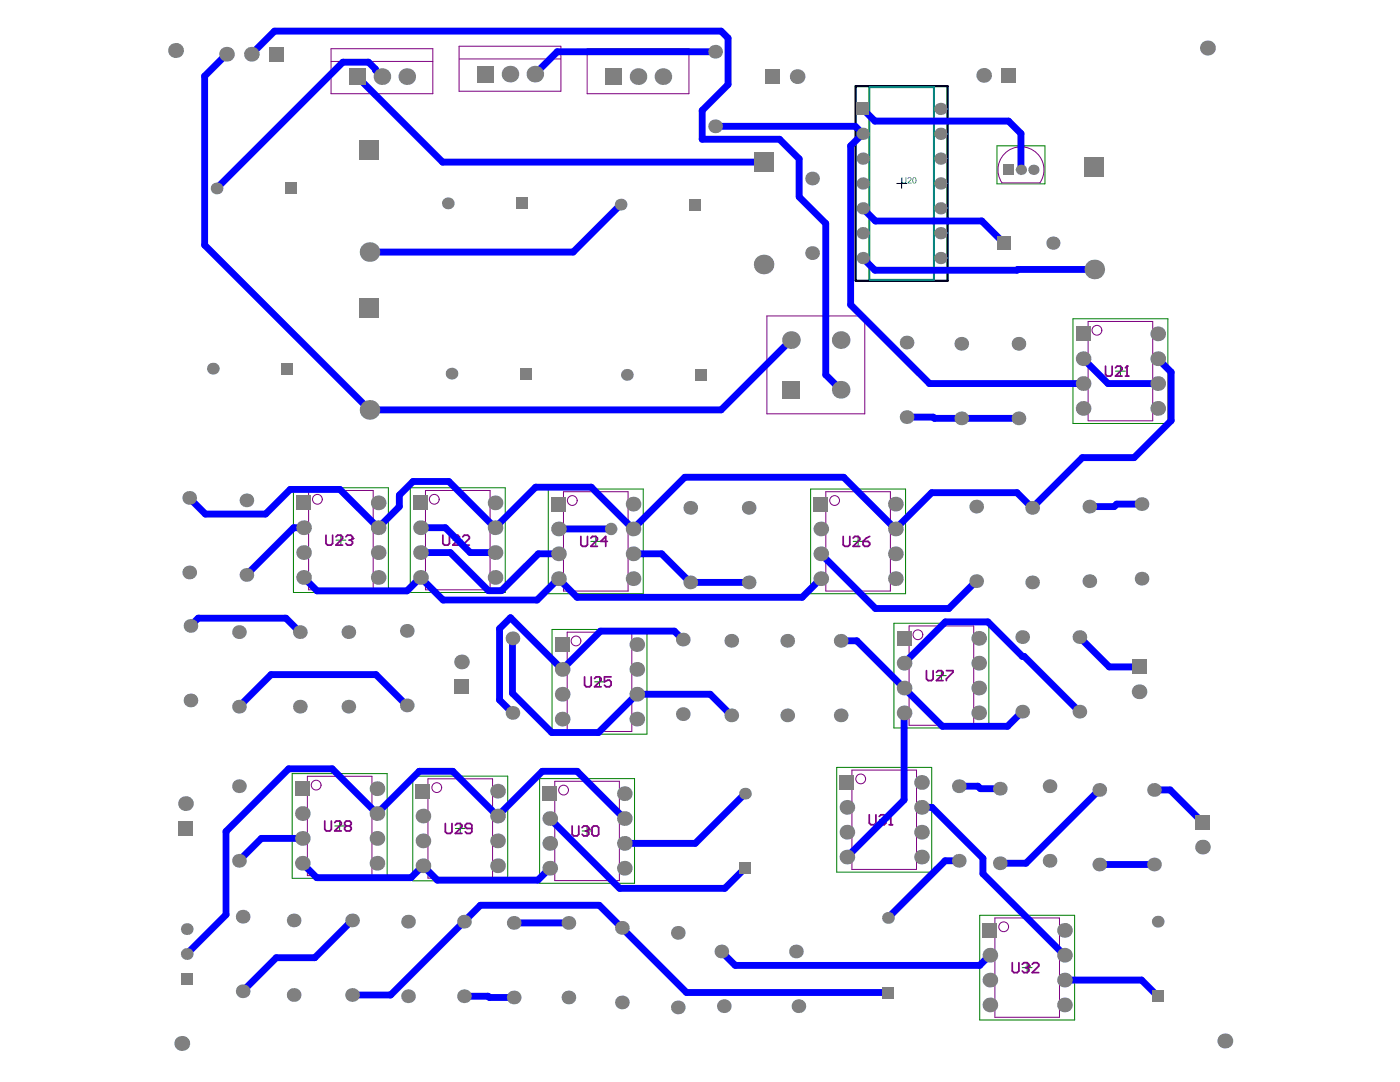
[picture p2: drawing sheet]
<svg xmlns="http://www.w3.org/2000/svg" width="279mm" height="216mm" viewBox="0 0 279 216" stroke-linecap="round" stroke-linejoin="round" font-family="sans-serif">
<g fill="none" stroke="#008000" stroke-width=".2">
<path d="M75.2 15.3h2M76.2 14.3v2M100.8 14.8h2M101.8 13.8v2M126.4 15.3h1.9M127.3 14.3v2M199 29.1h9.5v7.6h-9.5zM202.8 33.9h1.9M203.8 32.9v2M214.1 63.6h19v20.9h-19zM222.6 74.1h2M223.6 73.1v1.9"/>
<path d="M58.6 97.3h18.9v20.9h-18.9zM81.9 97.3h18.9v20.9h-18.9zM109.4 97.6h19v20.9h-19zM161.8 97.6h18.9v20.9h-18.9zM67.1 107.8h1.9M68 106.8v2M90.4 107.8h1.9M91.4 106.8v2M117.9 108h2M118.9 107.1v1.9M170.3 108h1.9M171.3 107.1v1.9"/>
<path d="M110.2 125.6h18.9v20.9h-18.9zM118.7 136h1.9M119.6 135.1v1.9M178.4 124.4h19v20.9h-19zM186.9 134.8h2M187.9 133.8v2M58.3 154.4h19v20.9h-19zM82.4 154.9h18.9v20.9h-18.9zM107.7 155.4h18.9v20.9h-18.9zM167 153.1h18.9v20.9h-18.9zM66.8 164.8h2M67.8 163.8v2"/>
<path d="M90.9 165.3h1.9M91.9 164.3v2M116.2 165.8h1.9M117.2 164.8v2M175.5 163.6h1.9M176.5 162.6v2M195.5 182.6h19v20.9h-19zM204 193.1h2M205 192.1v2"/>
</g>
<g fill="none" stroke="#800080" stroke-width=".2">
<path d="M66.1 12.3h20.3M66.1 9.7h20.3v9h-20.3zM91.6 11.8h20.3M91.6 9.2h20.3v9h-20.3zM117.2 9.7h20.3v9h-20.3zM117.2 10.8h20.3M200.5 30.6a4.6 4.6 0 0 1 6.2-.2 4.6 4.6 0 0 1 .8 6.1h-7.5a4.6 4.6 0 0 1 .5-5.9zM153 63.1h19.6v19.5h-19.6zM217.2 64.1h12.9v19.9h-12.9zM61.6 97.9h12.9v19.8h-12.9zM84.9 97.9h12.9v19.8h-12.9zM112.5 98.1h12.8v19.8h-12.8z"/>
<path d="M164.8 98.1h12.9v19.8h-12.9zM113.2 126.1h12.9v19.9h-12.9zM181.4 124.9h12.9v19.8h-12.9zM61.3 154.9h12.9v19.8h-12.9zM85.4 155.4h12.9v19.8h-12.9zM110.7 155.9h12.9v19.8h-12.9zM170 153.7h12.9v19.8h-12.9zM198.5 183.2h12.9v19.8h-12.9z"/>
<circle cx="218.9" cy="65.9" r=".98"/>
<circle cx="63.3" cy="99.6" r=".98"/>
<circle cx="86.7" cy="99.6" r=".98"/>
<circle cx="114.2" cy="99.9" r=".98"/>
<circle cx="166.6" cy="99.9" r=".98"/>
<circle cx="115" cy="127.9" r=".98"/>
<circle cx="183.2" cy="126.7" r=".98"/>
<circle cx="63.1" cy="156.7" r=".98"/>
<circle cx="87.2" cy="157.2" r=".98"/>
<circle cx="112.5" cy="157.7" r=".98"/>
<circle cx="171.8" cy="155.4" r=".98"/>
<circle cx="200.3" cy="184.9" r=".98"/>
</g>
<path d="M179 36.6h1.9M179.9 35.6v2" fill="none" stroke="#000" stroke-width=".2"/>
<path d="M170.8 17.2h18.3v38.8h-18.3z" fill="none" stroke="#008080" stroke-width=".39"/>
<g fill="#008080">
<path d="M179.9 35.4h.2v.7a.33 .33 0 0 0 .3 .4 .33 .33 0 0 0 .3-.4v-.7h.2v.7a.48 .48 0 0 1-.5 .5 .48 .48 0 0 1-.5-.5z"/>
<path d="M181.2 35.5a.42 .42 0 0 1 .7 .1 .42 .42 0 0 1-.3 .6l-.3 .3h.6v.1h-.8l.3-.5a.33 .33 0 0 0 .3-.3 .33 .33 0 0 0-.2-.3l-.4 .2z"/>
<path d="M182.3 35.6l-.1 .4a.34 .34 0 0 0 0 .3 .34 .34 0 0 0 .4 .2l.1-.1v-.3a.33 .33 0 0 0 0-.4 .33 .33 0 0 0-.4-.1zM182.1 35.6a.47 .47 0 0 1 .6-.1 .47 .47 0 0 1 .2 .6 .45 .45 0 0 1-.5 .5 .45 .45 0 0 1-.3-.6z"/>
</g>
<path d="M170.8 17.2h18.3v38.8h-18.3z" fill="none" stroke="#000" stroke-width=".39"/>
<path d="M173.5 17.4h12.9v38.4h-12.9z" fill="none" stroke="#008080" stroke-width=".39"/>
<path d="M220.6 73.1v1.6l.4 .3h.6l.4-.3v-1.6M222.6 73.4l.3-.3h.7l.3 .3v.3l-1.3 1.3h1.3M224.6 75h.7M224.9 73.1v1.9" fill="none" stroke="#800080" stroke-width=".35"/>
<circle cx="224.9" cy="73.1" r=".17" fill="#800080"/>
<g fill="none" stroke="#800080" stroke-width=".35">
<path d="M224.9 73.1l-.3 .3M65.1 106.8v1.6l.3 .4h.6l.4-.4v-1.6M67 107.1l.4-.3h.6l.4 .3v.3l-1.4 1.4h1.4M69 107.1l.4-.3h.6l.3 .3v.3M115.9 107v1.7l.4 .3h.6l.3-.3v-1.7M117.9 107.4l.3-.4h.7l.3 .4v.3l-1.3 1.3h1.3M121.2 108h-1.3l1-1v2M168.3 107v1.7l.3 .3h.7l.3-.3v-1.7M170.3 107.4l.3-.4h.7l.3 .4v.3l-1.3 1.3h1.3M172.2 108h1l.4 .4v.3l-.4 .3h-.6l-.4-.3zM173.6 107l-.7 .4-.7 .6M116.7 135.1v1.6l.3 .3h.7l.3-.3v-1.6"/>
<path d="M118.7 135.4l.3-.3h.6l.4 .3v.3l-1.3 1.3h1.3M122 135.1h-1.4v.9l.7-.3h.3l.4 .3v.7l-.4 .3h-.6l-.4-.3M184.9 133.8v1.7l.3 .3h.7l.3-.3v-1.7M186.9 134.1l.3-.3h.7l.3 .3v.4l-1.3 1.3h1.3M188.9 133.8h1.3v.3l-1.3 1.4v.3"/>
</g>
<circle cx="70.3" cy="107.4" r=".17" fill="#800080"/>
<path d="M69.7 107.8h.3M70 107.8l.3 .3v.3l-.3 .4h-.6l-.4-.4M70.3 107.4l-.3 .4M88.4 106.8v1.6l.3 .4h.7l.3-.4v-1.6M90.4 107.1l.3-.3h.7l.3 .3v.3l-1.3 1.4h1.3M92.3 107.1l.4-.3h.6l.4 .3v.3l-1.4 1.4h1.4M202 192.1v1.6l.3 .4h.7l.3-.4v-1.6M204 192.4l.3-.3h.7l.3 .3v.4" fill="none" stroke="#800080" stroke-width=".35"/>
<circle cx="205.3" cy="192.8" r=".17" fill="#800080"/>
<path d="M173.5 162.6v1.6l.3 .4h.7l.3-.4v-1.6M175.5 162.9l.3-.3h.7l.3 .3v.3M204.7 193.1h.3M205 193.1l.3 .3v.3l-.3 .4h-.7l-.3-.4M205.3 192.8l-.3 .3M206 192.4l.3-.3h.7l.3 .3v.4l-1.3 1.3h1.3" fill="none" stroke="#800080" stroke-width=".35"/>
<circle cx="176.8" cy="163.2" r=".17" fill="#800080"/>
<path d="M176.1 163.6h.4M176.5 163.6l.3 .3v.3l-.3 .4h-.7l-.3-.4M176.8 163.2l-.3 .4M177.5 164.6h.6M177.8 162.6v2" fill="none" stroke="#800080" stroke-width=".35"/>
<circle cx="177.8" cy="162.6" r=".17" fill="#800080"/>
<path d="M114.2 164.8v1.7l.3 .3h.7l.3-.3v-1.7M116.2 165.1l.3-.3h.7l.3 .3v.4M177.8 162.6l-.3 .3" fill="none" stroke="#800080" stroke-width=".35"/>
<circle cx="117.5" cy="165.5" r=".17" fill="#800080"/>
<path d="M64.8 163.8v1.7l.3 .3h.7l.3-.3v-1.7M66.8 164.2l.3-.4h.7l.3 .4v.3l-1.3 1.3h1.3M69.1 164.8l-.3 .3v.4l.3 .3h.7l.3-.3v-.4l-.3-.3M69.1 164.8h.7M69.1 164.8l-.3-.3v-.3l.3-.4h.7l.3 .4v.3l-.3 .3M88.9 164.3v1.7l.3 .3h.7l.3-.3v-1.7M90.9 164.6l.3-.3h.7l.3 .3v.4l-1.3 1.3h1.3M94.2 165.3h-1l-.4-.3v-.4l.4-.3h.6l.4 .3v1.4l-.4 .3h-.6l-.4-.3M116.8 165.8h.4M117.2 165.8l.3 .3v.4l-.3 .3h-.7l-.3-.3M117.5 165.5l-.3 .3M118.2 165.1l.3-.3h.6l.4 .3v1.4l-.4 .3h-.6l-.3-.3z" fill="none" stroke="#800080" stroke-width=".35"/>
<g fill="none" stroke="#00f" stroke-width="1.4">
<path d="M45.2 10.8l-4.4 4.4v33.7l32.9 32.9h70.2l14-13.9M50.2 10.8l4.6-4.6h89.1l1.4 1.4v9.3l-5.2 5.1v5.8h15.5l3.9 3.9v7.6l5.3 5.3v30.2l3 3M71.3 15.3l17 17.1h64.1M76.2 15.3l-2.7-2.9h-5.1l-25.2 25.2M142.7 10.3h-31.5l-4.5 4.5M142.7 25.2h28l1.5 1.5-2.4 2.4v31.7l15.7 15.7h30.7M172.2 21.7l2.4 2.5h26.7l2.5 2.4v7.3M123.9 40.8l-9.5 9.5h-40.7M172.2 51.5l2.4 2.4 43.8-.1M172.2 41.6l2.5 2.5h21.2l4.5 4.4M216.2 71.6l4.9 4.9h9.9M231 71.6l2.7 2.7v9.6l-7.4 7.4h-10.3l-10 10-3-3h-17.1l-7.2 7.2-10.3-10.3h-31.7l-10.4 10.3-8.3-8.3h-11.1l-8.1 8.1-9.2-9.2h-7.2l-2.7 2.7v2.3l-4.2 4.2-7.7-7.6h-9.9l-4.9 4.9h-12l-3.2-3.3"/>
<path d="M180.9 83.2h5.3l.3 .3h16.8M60.6 115.2l2.7 2.7h17.9l2.7-2.7 4.5 4.5h18.8l4.3-4.2 3.7 3.7h44.9l3.7-3.7M60.6 105.3h-2l-9.4 9.4M83.9 110.3h6l7.6 7.6h2.6l7.3-7.4h4.1M83.9 105.3h5l4.9 5h5M111.5 105.5h10.5M126.3 110.5h5.7l5.8 5.7h11.6M163.8 110.5l10.9 10.9h14.7l5.4-5.4M227.8 100.6h-4.9l-.5 .5h-5M38 124.9l1.6-1.5h17.5l2.7 2.7M102.3 127.4v10.9l7.8 7.9h9.3l7.7-7.7h14.6l4.2 4.2M136.3 127.6l-1.7-1.7h-14.8l-7.6 7.7-10.3-10.3-2.2 2.1v14.3l2.6 2.5"/>
<path d="M167.8 127.9h3.2l17.1 17h13l2.9-2.9M180.4 132.3l8.3-8.2h8.5l6.9 6.9h.3l11 11M215.4 127.1l6 6h5.9M81.2 140.8l-6.2-6.2h-20.9l-6.4 6.4M148.7 158.4l-10 9.9h-14.1M180.4 142.2v17.4l-11.4 11.4M191.3 156.9h3.9l.5 .5h3.8M219.4 157.6l-14.7 14.7h-5.2M230.3 157.6h3.2l6.5 6.5M60.3 172.3l2.9 2.8h18.8l2.4-2.4 2.9 2.9h20l2.4-2.4M60.3 167.3h-8.1l-4.5 4.5M109.7 163.3l14 14h21l4-4.1"/>
<path d="M124.6 163.3l-9.4-9.4h-7l-8.9 8.9-8.9-8.9h-6.7l-8.5 8.4-8.9-8.9h-8.7l-12.5 12.5v16.6l-7.8 7.9M183.9 161.1h2.1l10.2 10.2v3l16.2 16.3M191.3 171.8h-2.7l-11.4 11.4M219.4 172.5h10.9M70.3 183.7l-7.5 7.4h-7.7l-6.7 6.7M92.6 198.8h4.8l.3 .2h4.8M102.5 184.2h10.9M144 189.9l2.7 2.7h48.8l2.1-2M177.2 198h-40.2l-17.4-17.4h-23.7l-17.9 17.9h-7.7M212.4 195.6h15.4l3.2 3.2"/>
</g>
<g fill="#808080">
<circle cx="122" cy="105.5" r="1.24"/>
<circle cx="36.3" cy="208.2" r="1.49"/>
<circle cx="102.5" cy="199" r="1.37"/>
<circle cx="81.4" cy="198.8" r="1.37"/>
<circle cx="92.6" cy="198.8" r="1.37"/>
<circle cx="58.6" cy="198.5" r="1.37"/>
<circle cx="70.3" cy="198.5" r="1.37"/>
<circle cx="48.4" cy="197.8" r="1.37"/>
<circle cx="37.3" cy="190.4" r="1.17"/>
<circle cx="37.3" cy="185.4" r="1.17"/>
<circle cx="102.5" cy="184.2" r="1.37"/>
<circle cx="81.4" cy="183.9" r="1.37"/>
<circle cx="92.6" cy="183.9" r="1.37"/>
<circle cx="70.3" cy="183.7" r="1.37"/>
<circle cx="58.6" cy="183.7" r="1.37"/>
<circle cx="48.4" cy="182.9" r="1.37"/>
<circle cx="37" cy="160.4" r="1.47"/>
<circle cx="38" cy="139.8" r="1.37"/>
<circle cx="47.7" cy="171.8" r="1.37"/>
<circle cx="47.7" cy="141" r="1.37"/>
<circle cx="47.7" cy="126.1" r="1.37"/>
<circle cx="47.7" cy="156.9" r="1.37"/>
<circle cx="59.8" cy="141" r="1.37"/>
<circle cx="60.3" cy="172.3" r="1.47"/>
<circle cx="60.3" cy="162.3" r="1.47"/>
<circle cx="60.3" cy="167.3" r="1.47"/>
<circle cx="69.5" cy="141" r="1.37"/>
<circle cx="75.2" cy="172.3" r="1.47"/>
<circle cx="75.2" cy="162.3" r="1.47"/>
<circle cx="75.2" cy="157.4" r="1.47"/>
<circle cx="75.2" cy="167.3" r="1.47"/>
<circle cx="81.2" cy="140.8" r="1.37"/>
<circle cx="84.4" cy="172.7" r="1.47"/>
<circle cx="84.4" cy="162.8" r="1.47"/>
<circle cx="84.4" cy="167.8" r="1.47"/>
<circle cx="92.1" cy="132.1" r="1.47"/>
<circle cx="99.3" cy="172.7" r="1.47"/>
<circle cx="99.3" cy="157.9" r="1.47"/>
<circle cx="99.3" cy="162.8" r="1.47"/>
<circle cx="99.3" cy="167.8" r="1.47"/>
<circle cx="102.3" cy="142.2" r="1.37"/>
<circle cx="102.3" cy="127.4" r="1.37"/>
<circle cx="109.7" cy="173.2" r="1.47"/>
<circle cx="135.3" cy="201" r="1.37"/>
<circle cx="144.5" cy="200.8" r="1.37"/>
<circle cx="159.3" cy="200.8" r="1.37"/>
<circle cx="124.1" cy="200" r="1.37"/>
<circle cx="113.4" cy="199" r="1.37"/>
<circle cx="158.8" cy="189.9" r="1.37"/>
<circle cx="144" cy="189.9" r="1.37"/>
<circle cx="135.3" cy="186.1" r="1.37"/>
<circle cx="124.1" cy="185.1" r="1.37"/>
<circle cx="113.4" cy="184.2" r="1.37"/>
<circle cx="177.2" cy="183.2" r="1.17"/>
<circle cx="124.6" cy="173.2" r="1.47"/>
<circle cx="169" cy="171" r="1.47"/>
<circle cx="183.9" cy="171" r="1.47"/>
<circle cx="109.7" cy="168.3" r="1.47"/>
<circle cx="109.7" cy="163.3" r="1.47"/>
<circle cx="112.2" cy="143.5" r="1.47"/>
<circle cx="112.2" cy="133.6" r="1.47"/>
<circle cx="112.2" cy="138.5" r="1.47"/>
<circle cx="124.6" cy="168.3" r="1.47"/>
<circle cx="124.6" cy="163.3" r="1.47"/>
<circle cx="124.6" cy="158.4" r="1.47"/>
<circle cx="127.1" cy="128.6" r="1.47"/>
<circle cx="127.1" cy="143.5" r="1.47"/>
<circle cx="127.1" cy="138.5" r="1.47"/>
<circle cx="127.1" cy="133.6" r="1.47"/>
<circle cx="136.3" cy="127.6" r="1.37"/>
<circle cx="136.3" cy="142.5" r="1.37"/>
<circle cx="145.9" cy="127.9" r="1.37"/>
<circle cx="145.9" cy="142.7" r="1.37"/>
<circle cx="148.7" cy="158.4" r="1.17"/>
<circle cx="157.1" cy="127.9" r="1.37"/>
<circle cx="157.1" cy="142.7" r="1.37"/>
<circle cx="167.8" cy="142.7" r="1.37"/>
<circle cx="167.8" cy="127.9" r="1.37"/>
<circle cx="169" cy="166.1" r="1.47"/>
<circle cx="169" cy="161.1" r="1.47"/>
<circle cx="180.4" cy="142.2" r="1.47"/>
<circle cx="180.4" cy="137.3" r="1.47"/>
<circle cx="180.4" cy="132.3" r="1.47"/>
<circle cx="183.9" cy="166.1" r="1.47"/>
<circle cx="183.9" cy="161.1" r="1.47"/>
<circle cx="183.9" cy="156.1" r="1.47"/>
<circle cx="59.8" cy="126.1" r="1.37"/>
<circle cx="69.5" cy="126.1" r="1.37"/>
<circle cx="81.2" cy="125.9" r="1.37"/>
<circle cx="38" cy="124.9" r="1.37"/>
<circle cx="111.5" cy="115.5" r="1.47"/>
<circle cx="83.9" cy="115.2" r="1.47"/>
<circle cx="98.8" cy="115.2" r="1.47"/>
<circle cx="60.6" cy="115.2" r="1.47"/>
<circle cx="75.5" cy="115.2" r="1.47"/>
<circle cx="49.2" cy="114.7" r="1.37"/>
<circle cx="37.8" cy="114.2" r="1.37"/>
<circle cx="98.8" cy="110.3" r="1.47"/>
<circle cx="75.5" cy="110.3" r="1.47"/>
<circle cx="83.9" cy="110.3" r="1.47"/>
<circle cx="60.6" cy="110.3" r="1.47"/>
<circle cx="98.8" cy="105.3" r="1.47"/>
<circle cx="35" cy="10.1" r="1.49"/>
<circle cx="37.8" cy="99.3" r="1.37"/>
<circle cx="42.5" cy="73.6" r="1.17"/>
<circle cx="43.2" cy="37.6" r="1.17"/>
<circle cx="45.2" cy="10.8" r="1.47"/>
<circle cx="49.2" cy="99.8" r="1.37"/>
<circle cx="50.2" cy="10.8" r="1.47"/>
<circle cx="60.6" cy="105.3" r="1.47"/>
<circle cx="73.7" cy="50.3" r="1.96"/>
<circle cx="73.7" cy="81.8" r="1.96"/>
<circle cx="75.5" cy="105.3" r="1.47"/>
<circle cx="75.5" cy="100.3" r="1.47"/>
<circle cx="76.2" cy="15.3" r="1.66"/>
<circle cx="81.2" cy="15.3" r="1.66"/>
<circle cx="83.9" cy="105.3" r="1.47"/>
<circle cx="89.4" cy="40.6" r="1.17"/>
<circle cx="90.1" cy="74.6" r="1.17"/>
<circle cx="98.8" cy="100.3" r="1.47"/>
<circle cx="101.8" cy="14.8" r="1.66"/>
<circle cx="106.7" cy="14.8" r="1.66"/>
<circle cx="111.5" cy="105.5" r="1.47"/>
<circle cx="111.5" cy="110.5" r="1.47"/>
<circle cx="125.1" cy="74.8" r="1.17"/>
<circle cx="126.3" cy="105.5" r="1.47"/>
<circle cx="126.3" cy="100.6" r="1.47"/>
<circle cx="126.3" cy="115.5" r="1.47"/>
<circle cx="126.3" cy="110.5" r="1.47"/>
<circle cx="137.8" cy="101.3" r="1.37"/>
<circle cx="137.8" cy="116.2" r="1.37"/>
<circle cx="149.4" cy="116.2" r="1.37"/>
<circle cx="149.4" cy="101.3" r="1.37"/>
<circle cx="152.4" cy="52.8" r="1.96"/>
<circle cx="157.9" cy="67.9" r="1.76"/>
<circle cx="162.1" cy="50.5" r="1.37"/>
<circle cx="163.8" cy="105.5" r="1.47"/>
<circle cx="163.8" cy="110.5" r="1.47"/>
<circle cx="163.8" cy="115.5" r="1.47"/>
<circle cx="167.8" cy="77.8" r="1.76"/>
<circle cx="167.8" cy="67.9" r="1.76"/>
<circle cx="172.2" cy="51.5" r="1.22"/>
<circle cx="178.7" cy="110.5" r="1.47"/>
<circle cx="178.7" cy="100.6" r="1.47"/>
<circle cx="178.7" cy="105.5" r="1.47"/>
<circle cx="178.7" cy="115.5" r="1.47"/>
<circle cx="180.9" cy="83.2" r="1.37"/>
<circle cx="180.9" cy="68.4" r="1.37"/>
<circle cx="187.7" cy="51.5" r="1.22"/>
<circle cx="123.9" cy="40.8" r="1.17"/>
<circle cx="127.3" cy="15.3" r="1.66"/>
<circle cx="132.3" cy="15.3" r="1.66"/>
<circle cx="142.7" cy="25.2" r="1.37"/>
<circle cx="142.7" cy="10.3" r="1.37"/>
<circle cx="159.1" cy="15.3" r="1.47"/>
<circle cx="162.1" cy="35.6" r="1.37"/>
<circle cx="172.2" cy="46.5" r="1.22"/>
<circle cx="172.2" cy="41.6" r="1.22"/>
<circle cx="172.2" cy="36.6" r="1.22"/>
<circle cx="172.2" cy="31.7" r="1.22"/>
<circle cx="172.2" cy="26.7" r="1.22"/>
<circle cx="187.7" cy="41.6" r="1.22"/>
<circle cx="187.7" cy="36.6" r="1.22"/>
<circle cx="187.7" cy="31.7" r="1.22"/>
<circle cx="187.7" cy="26.7" r="1.22"/>
<circle cx="187.7" cy="21.7" r="1.22"/>
<circle cx="191.3" cy="156.9" r="1.37"/>
<circle cx="191.3" cy="171.8" r="1.37"/>
<circle cx="195.3" cy="142.2" r="1.47"/>
<circle cx="195.3" cy="137.3" r="1.47"/>
<circle cx="195.3" cy="132.3" r="1.47"/>
<circle cx="195.3" cy="127.4" r="1.47"/>
<circle cx="197.6" cy="190.6" r="1.47"/>
<circle cx="197.6" cy="195.6" r="1.47"/>
<circle cx="197.6" cy="200.5" r="1.47"/>
<circle cx="199.5" cy="172.3" r="1.37"/>
<circle cx="199.5" cy="157.4" r="1.37"/>
<circle cx="204" cy="142" r="1.37"/>
<circle cx="209.5" cy="156.9" r="1.37"/>
<circle cx="209.5" cy="171.8" r="1.37"/>
<circle cx="212.4" cy="190.6" r="1.47"/>
<circle cx="212.4" cy="195.6" r="1.47"/>
<circle cx="212.4" cy="200.5" r="1.47"/>
<circle cx="212.4" cy="185.6" r="1.47"/>
<circle cx="215.4" cy="142" r="1.37"/>
<circle cx="215.4" cy="127.1" r="1.37"/>
<circle cx="219.4" cy="172.5" r="1.37"/>
<circle cx="219.4" cy="157.6" r="1.37"/>
<circle cx="227.3" cy="138" r="1.47"/>
<circle cx="230.3" cy="157.6" r="1.37"/>
<circle cx="230.3" cy="172.5" r="1.37"/>
<circle cx="231" cy="183.9" r="1.17"/>
<circle cx="240" cy="169" r="1.47"/>
<circle cx="244.4" cy="207.7" r="1.49"/>
<circle cx="187.7" cy="46.5" r="1.22"/>
<circle cx="191.8" cy="83.5" r="1.37"/>
<circle cx="191.8" cy="68.6" r="1.37"/>
<circle cx="194.8" cy="116" r="1.37"/>
<circle cx="194.8" cy="101.1" r="1.37"/>
<circle cx="196.3" cy="15" r="1.47"/>
<circle cx="203.3" cy="83.5" r="1.37"/>
<circle cx="203.3" cy="68.6" r="1.37"/>
<circle cx="203.8" cy="33.9" r="1.03"/>
<circle cx="204" cy="127.1" r="1.37"/>
<circle cx="206" cy="116.2" r="1.37"/>
<circle cx="206" cy="101.3" r="1.37"/>
<circle cx="206.2" cy="33.9" r="1.03"/>
<circle cx="210.1" cy="48.5" r="1.32"/>
<circle cx="216.2" cy="81.5" r="1.47"/>
<circle cx="216.2" cy="76.5" r="1.47"/>
<circle cx="216.2" cy="71.6" r="1.47"/>
<circle cx="217.4" cy="116" r="1.37"/>
<circle cx="217.4" cy="101.1" r="1.37"/>
<circle cx="218.4" cy="53.8" r="1.96"/>
<circle cx="227.8" cy="115.5" r="1.37"/>
<circle cx="227.8" cy="100.6" r="1.37"/>
<circle cx="231" cy="81.5" r="1.47"/>
<circle cx="231" cy="76.5" r="1.47"/>
<circle cx="231" cy="71.6" r="1.47"/>
<circle cx="231" cy="66.6" r="1.47"/>
<circle cx="241" cy="9.6" r="1.49"/>
</g>
<g fill="#808080">
<path d="M36.1 194.1h2.3v2.4h-2.3z" fill-rule="evenodd"/>
<path d="M35.6 163.8h2.9v3h-2.9z" fill-rule="evenodd"/>
<path d="M58.9 155.9h2.9v2.9h-2.9z" fill-rule="evenodd"/>
<path d="M82.9 156.4h3v2.9h-3z" fill-rule="evenodd"/>
<path d="M90.6 135.6h3v2.9h-3z" fill-rule="evenodd"/>
<path d="M108.3 156.9h2.9v2.9h-2.9z" fill-rule="evenodd"/>
<path d="M176 196.9h2.4v2.3h-2.4z" fill-rule="evenodd"/>
<path d="M147.5 172.1h2.3v2.3h-2.3z" fill-rule="evenodd"/>
<path d="M110.7 127.1h3v3h-3z" fill-rule="evenodd"/>
<path d="M167.6 154.7h2.9v2.9h-2.9z" fill-rule="evenodd"/>
<path d="M179 125.9h2.9v2.9h-2.9z" fill-rule="evenodd"/>
<path d="M53.7 9.4h2.9v2.9h-2.9z" fill-rule="evenodd"/>
<path d="M56.2 72.4h2.3v2.3h-2.3z" fill-rule="evenodd"/>
<path d="M56.9 36.4h2.4v2.4h-2.4z" fill-rule="evenodd"/>
<path d="M59.1 98.9h3v2.9h-3z" fill-rule="evenodd"/>
<path d="M69.6 13.6h3.3v3.3h-3.3z" fill-rule="evenodd"/>
<path d="M71.8 27.9h3.9v3.9h-3.9z" fill-rule="evenodd"/>
<path d="M71.8 59.4h3.9v3.9h-3.9z" fill-rule="evenodd"/>
<path d="M82.4 98.9h3v2.9h-3z" fill-rule="evenodd"/>
<path d="M95.2 13.1h3.3v3.3h-3.3z" fill-rule="evenodd"/>
<path d="M103.1 39.4h2.3v2.4h-2.3z" fill-rule="evenodd"/>
<path d="M103.8 73.4h2.4v2.3h-2.4z" fill-rule="evenodd"/>
<path d="M110 99.1h2.9v3h-2.9z" fill-rule="evenodd"/>
<path d="M138.8 73.6h2.4v2.4h-2.4z" fill-rule="evenodd"/>
<path d="M156.1 76h3.5v3.5h-3.5z" fill-rule="evenodd"/>
<path d="M162.3 99.1h3v3h-3z" fill-rule="evenodd"/>
<path d="M120.7 13.6h3.3v3.3h-3.3z" fill-rule="evenodd"/>
<path d="M137.6 39.7h2.3v2.3h-2.3z" fill-rule="evenodd"/>
<path d="M150.4 30.4h3.9v3.9h-3.9z" fill-rule="evenodd"/>
<path d="M152.7 13.8h2.9v2.9h-2.9z" fill-rule="evenodd"/>
<path d="M171 20.5h2.4v2.5h-2.4z" fill-rule="evenodd"/>
<path d="M196.1 184.2h2.9v2.9h-2.9z" fill-rule="evenodd"/>
<path d="M225.9 131.6h2.9v2.9h-2.9z" fill-rule="evenodd"/>
<path d="M229.9 197.6h2.3v2.4h-2.3z" fill-rule="evenodd"/>
<path d="M238.5 162.6h2.9v2.9h-2.9z" fill-rule="evenodd"/>
<path d="M199 47.2h2.7v2.6h-2.7z" fill-rule="evenodd"/>
<path d="M200.2 32.9h2.1v2h-2.1z" fill-rule="evenodd"/>
<path d="M199.8 13.6h2.9v2.9h-2.9z" fill-rule="evenodd"/>
<path d="M214.7 65.2h2.9v2.9h-2.9z" fill-rule="evenodd"/>
<path d="M216.4 31.4h3.9v3.9h-3.9z" fill-rule="evenodd"/>
</g>
</svg>
